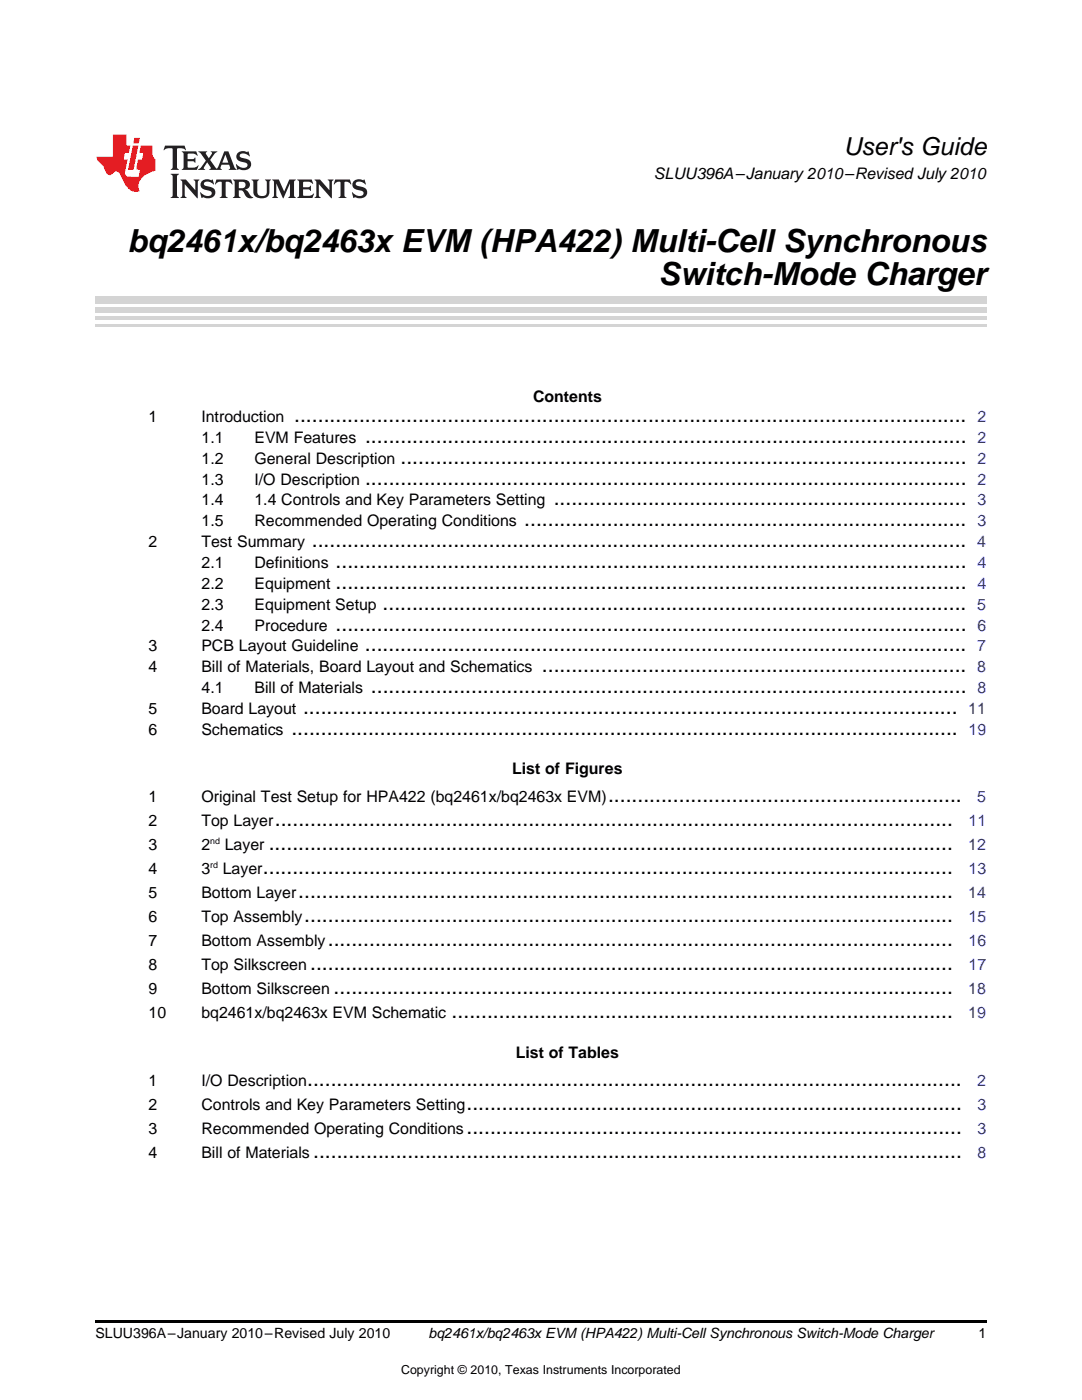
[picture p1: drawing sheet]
<svg xmlns="http://www.w3.org/2000/svg" width="216mm" height="279mm" viewBox="0 0 216 279" stroke-linecap="round" stroke-linejoin="round" font-family="sans-serif">
<defs><g id="words">
<g font-size="6.3">
<text x="25.5" y="50.2">bq2461x/bq2463x EVM (HPA422) Multi-Cell Synchronous</text>
<text x="131.4" y="56.9">Switch-Mode Charger</text>
</g>
<text font-size="4.9" x="168.3" y="30.9">User's Guide</text>
<g font-size="4.2">
<text x="58.7" y="84.2">..................................................................................................................</text>
<text x="72.8" y="88.4">......................................................................................................</text>
<text x="79.9" y="92.5">................................................................................................</text>
<text x="72.8" y="96.7">......................................................................................................</text>
<text x="110.5" y="100.9">......................................................................</text>
<text x="104.6" y="105">...........................................................................</text>
<text x="62.2" y="109.2">...............................................................................................................</text>
<text x="67" y="113.3">...........................................................................................................</text>
<text x="67" y="117.5">...........................................................................................................</text>
<text x="67" y="125.8">...........................................................................................................</text>
<text x="76.3" y="121.7">...................................................................................................</text>
<text x="72.8" y="130">......................................................................................................</text>
<text x="108.1" y="134.2">........................................................................</text>
<text x="60.5" y="142.5">...............................................................................................................</text>
<text x="74" y="138.3">.....................................................................................................</text>
<text x="58.1" y="146.6">.................................................................................................................</text>
<text x="121.3" y="160.1">............................................................</text>
<text x="54.8" y="164.9">...................................................................................................................</text>
<text x="53.6" y="169.7">....................................................................................................................</text>
<text x="52.5" y="174.4">.....................................................................................................................</text>
<text x="59.5" y="179.2">...............................................................................................................</text>
<text x="60.7" y="184">..............................................................................................................</text>
<text x="65.4" y="188.8">..........................................................................................................</text>
<text x="61.9" y="193.6">.............................................................................................................</text>
<text x="66.6" y="198.4">.........................................................................................................</text>
<text x="90.1" y="203.2">.....................................................................................</text>
<text x="61.3" y="216.6">...............................................................................................................</text>
<text x="93.1" y="221.4">....................................................................................</text>
<text x="93.1" y="226.2">....................................................................................</text>
<text x="62.5" y="231">..............................................................................................................</text>
</g>
<g font-size="3.2">
<text x="130.5" y="35.7">SLUU396A–January 2010–Revised July 2010</text>
<text x="106.4" y="80.2">Contents</text>
<text x="29.6" y="84.2">1</text>
<text x="40.2" y="84.2">Introduction</text>
<text x="40.2" y="88.4">1.1</text>
<text x="50.8" y="88.4">EVM Features</text>
<text x="40.2" y="92.5">1.2</text>
<text x="50.8" y="92.5">General Description</text>
<text x="40.2" y="96.7">1.3</text>
<text x="40.2" y="100.9">1.4</text>
<text x="50.8" y="96.7">I/O Description</text>
<text x="50.8" y="100.9">1.4 Controls and Key Parameters Setting</text>
<text x="40.2" y="105">1.5</text>
<text x="50.8" y="105">Recommended Operating Conditions</text>
<text x="29.6" y="109.2">2</text>
<text x="40.2" y="109.2">Test Summary</text>
<text x="40.2" y="113.3">2.1</text>
<text x="50.8" y="113.3">Definitions</text>
<text x="40.2" y="117.5">2.2</text>
<text x="50.8" y="117.5">Equipment</text>
<text x="40.2" y="121.7">2.3</text>
<text x="40.2" y="125.8">2.4</text>
<text x="50.8" y="121.7">Equipment Setup</text>
<text x="50.8" y="125.8">Procedure</text>
<text x="29.6" y="130">3</text>
<text x="40.2" y="130">PCB Layout Guideline</text>
<text x="29.6" y="134.2">4</text>
<text x="40.2" y="134.2">Bill of Materials, Board Layout and Schematics</text>
<text x="29.6" y="142.5">5</text>
<text x="40.2" y="142.5">Board Layout</text>
<text x="40.2" y="138.3">4.1</text>
<text x="50.8" y="138.3">Bill of Materials</text>
<text x="29.6" y="146.6">6</text>
<text x="40.2" y="146.6">Schematics</text>
<text x="102.2" y="154.5">List of Figures</text>
<text x="29.6" y="160.1">1</text>
<text x="40.2" y="160.1">Original Test Setup for HPA422 (bq2461x/bq2463x EVM)</text>
<text x="29.6" y="164.9">2</text>
<text x="40.2" y="164.9">Top Layer</text>
<text x="29.6" y="169.7">3</text>
<text x="40.2" y="169.7">2</text>
<text x="44.8" y="169.7">Layer</text>
<text x="29.6" y="174.4">4</text>
<text x="29.6" y="179.2">5</text>
<text x="40.2" y="174.4">3</text>
<text x="40.2" y="179.2">Bottom Layer</text>
<text x="44.4" y="174.4">Layer</text>
<text x="29.6" y="184">6</text>
<text x="40.2" y="184">Top Assembly</text>
<text x="29.6" y="188.8">7</text>
<text x="40.2" y="188.8">Bottom Assembly</text>
<text x="29.6" y="193.6">8</text>
<text x="40.2" y="193.6">Top Silkscreen</text>
<text x="29.6" y="198.4">9</text>
<text x="29.6" y="203.2">10</text>
<text x="40.2" y="198.4">Bottom Silkscreen</text>
<text x="40.2" y="203.2">bq2461x/bq2463x EVM Schematic</text>
<text x="102.9" y="211.1">List of Tables</text>
<text x="29.6" y="216.6">1</text>
<text x="29.6" y="221.4">2</text>
<text x="40.2" y="216.6">I/O Description</text>
<text x="40.2" y="221.4">Controls and Key Parameters Setting</text>
<text x="29.6" y="226.2">3</text>
<text x="40.2" y="226.2">Recommended Operating Conditions</text>
<text x="29.6" y="231">4</text>
<text x="40.2" y="231">Bill of Materials</text>
</g>
<g font-size="3.2" fill="#00f">
<text x="195" y="84.2">2</text>
<text x="195" y="88.4">2</text>
<text x="195" y="92.5">2</text>
<text x="195" y="96.7">2</text>
<text x="195" y="100.9">3</text>
<text x="195" y="105">3</text>
<text x="195" y="109.2">4</text>
<text x="195" y="113.3">4</text>
<text x="195" y="117.5">4</text>
<text x="195" y="121.7">5</text>
<text x="195" y="125.8">6</text>
<text x="195" y="130">7</text>
<text x="195" y="134.2">8</text>
<text x="193.2" y="142.5">11</text>
<text x="195" y="138.3">8</text>
<text x="193.3" y="146.6">19</text>
<text x="195" y="160.1">5</text>
<text x="193.3" y="164.9">11</text>
<text x="193.2" y="169.7">12</text>
<text x="193.2" y="179.2">14</text>
<text x="193.3" y="174.4">13</text>
<text x="193.3" y="184">15</text>
<text x="193.3" y="188.8">16</text>
<text x="193.3" y="193.6">17</text>
<text x="193.2" y="198.4">18</text>
<text x="193.2" y="203.2">19</text>
<text x="195" y="216.6">2</text>
<text x="195" y="221.4">3</text>
<text x="195" y="226.2">3</text>
<text x="195" y="231">8</text>
</g>
<g font-size="2.8">
<text x="19" y="267.1">SLUU396A–January 2010–Revised July 2010</text>
<text x="85.5" y="267.1">bq2461x/bq2463x EVM (HPA422) Multi-Cell Synchronous Switch-Mode Charger</text>
<text x="195.3" y="267">1</text>
</g>
<text font-size="2.5" x="80" y="274.2">Copyright © 2010, Texas Instruments Incorporated</text>
<g font-size="1.8">
<text x="41.9" y="168.4">nd</text>
<text x="41.9" y="173.2">rd</text>
</g>
</g></defs>
<path d="M32.9 29.1l-.3 .9h.1a1.64 1.64 0 0 1 1.7-.3l.1 3.6-.4 .6h1.6l-.4-.6v-3.5v-.1l.4-.1a1.36 1.36 0 0 1 1.3 .4h.1l-.3-.9zM36.3 30.2l.3 .3v.3v2.5v.3l-.3 .3h3l.3-.9h-.1a1.87 1.87 0 0 1-2 .4l-.1-1.2h1.2l.4 .3v-1.1l-.4 .3-1.2 .1 .1-1.1 .2-.1a1.66 1.66 0 0 1 1.7 .5l.1-.1-.3-.8zM39.6 30.2l1.5 1.9-.9 1.2-.7 .6h1.4l-.3-.3 .7-1.2 .8 1.2-.3 .3h2.5l-.3-.3 .2-.7h1.5l.2 .6-.3 .4h1.6l-.4-.5-1.2-3.2h-.8l-1.2 2.9-.4 .6-1.3-1.8 .9-1.1 .6-.6h-1.4l.3 .3-.6 1.1-.6-1 .2-.4zM45 30.8l.6 1.7h-1.2zM47.4 30.6a1.04 1.04 0 0 0-.2 1.1 1.04 1.04 0 0 0 1 .6l1 .2a.5 .5 0 0 1 .2 .6 .5 .5 0 0 1-.5 .4 1.76 1.76 0 0 1-1.7-.8l-.1 .1 .3 1.1 .2-.1a2.54 2.54 0 0 0 2.2-.3 1.12 1.12 0 0 0 .2-1.2 1.12 1.12 0 0 0-1-.6l-1-.3a.4 .4 0 0 1-.2-.4 .4 .4 0 0 1 .4-.3 1.6 1.6 0 0 1 1.6 .5h.1l-.3-1-.3 .2-.2-.1a1.62 1.62 0 0 0-1.7 .3zM34.1 34.7l.3 .3 .1 .3v3.6l-.1 .3-.3 .3h1.6l-.3-.3-.1-.3v-3.6l.1-.3 .3-.3zM36 35.8l.4 .6v2.5l-.1 .3-.3 .3h1.2l-.3-.6v-2.1l2.6 2.8v-3.2l.3-.6h-1.2l.3 .4 .1 1.7-1.9-2.1zM40.3 36.2a1.04 1.04 0 0 0-.2 1.1 1.04 1.04 0 0 0 .9 .6l1 .3a.5 .5 0 0 1 .2 .5 .5 .5 0 0 1-.4 .4 1.76 1.76 0 0 1-1.8-.7h-.1l.3 1.1 .2-.1a2.55 2.55 0 0 0 2.3-.3 1.12 1.12 0 0 0 .2-1.2 1.12 1.12 0 0 0-1-.6l-1-.3a.41 .41 0 0 1-.2-.4 .41 .41 0 0 1 .4-.3 1.6 1.6 0 0 1 1.5 .5h.1l-.3-1-.2 .2-.2-.1a1.64 1.64 0 0 0-1.7 .3zM43.2 35.8l-.3 1h.1a.95 .95 0 0 1 1.2-.5v2.6v.3l-.4 .3h1.6l-.3-.3-.1-.3v-2.4l.3-.2a1.02 1.02 0 0 1 1 .5h.1l-.3-1zM46.5 35.8l.3 .4v.2v2.5v.3l-.3 .3h1.5l-.3-.3-.1-1.2a.9 .9 0 0 1 1.2 .8 1.07 1.07 0 0 0 1.7 .6 1.97 1.97 0 0 1-1.1-1.3l-.5-.3a.98 .98 0 0 0 1-1 .98 .98 0 0 0-1-.9zM47.7 36.3h.2a.81 .81 0 0 1 1.1 .6 .64 .64 0 0 1-.7 .7h-.7zM50.2 35.8l.3 .4 .1 .2v1.9a1.59 1.59 0 0 0 2.1 1.2 1.15 1.15 0 0 0 1.1-1.2v-2.1l.3-.4h-1.2l.3 .6v1.9a.97 .97 0 0 1-.7 .9 .97 .97 0 0 1-1.1-.6l-.1-2.2 .1-.2 .3-.4zM54.3 35.8l.3 .4 .1 .2v2.5l-.4 .6h1.2l-.4-.6v-2.3l1.4 3 1.4-3v2.3l-.4 .6h1.5l-.3-.3v-.3v-2.5v-.2l.3-.4h-1.3l-1 2.4-1.1-2.4zM59.3 35.8l.3 .4 .1 .2v2.5l-.1 .3-.3 .3h3l.4-.8-.1-.1a1.88 1.88 0 0 1-2.1 .4v-1.2h1.2l.3 .3v-1l-.3 .2-1.2 .1v-1l.3-.1a1.66 1.66 0 0 1 1.6 .4h.1l-.3-.9zM62.8 35.8l.3 .6v2.5v.3l-.3 .3h1.2l-.4-.6v-2.1l2.6 2.8v-3.2l.3-.6h-1.1l.3 .4v1.7l-1.8-2.1zM66.9 35.8l-.3 1h.1a.95 .95 0 0 1 1.2-.5v2.6v.3l-.4 .3h1.6l-.3-.3-.1-.3v-2.4l.3-.2a1.02 1.02 0 0 1 1 .5h.1l-.3-1zM70.6 36.2a1.04 1.04 0 0 0-.2 1.1 1.04 1.04 0 0 0 .9 .6l1 .3a.5 .5 0 0 1 .2 .5 .5 .5 0 0 1-.4 .4 1.75 1.75 0 0 1-1.8-.7h-.1l.3 1.1 .2-.1a2.56 2.56 0 0 0 2.3-.3 1.12 1.12 0 0 0 .2-1.2 1.12 1.12 0 0 0-1-.6l-1-.3a.4 .4 0 0 1-.2-.4 .4 .4 0 0 1 .4-.3 1.6 1.6 0 0 1 1.5 .5h.1l-.3-1-.2 .2-.2-.1a1.64 1.64 0 0 0-1.7 .3z" fill="#231f20"/>
<path d="M22.5 26.9v4.4h-3.2a2.57 2.57 0 0 0 1.2 1.7l.4 .8a1.22 1.22 0 0 0 1.3 1.1l.2-.2a.9 .9 0 0 1 1-.5 .9 .9 0 0 1 .7 .9l.5 1.1a2.58 2.58 0 0 0 3.3 1.9 2.35 2.35 0 0 1 .9-3.1l1.1-.6 1.1-.3v-2.3a1.45 1.45 0 0 1-.6-1.3v-1.5h-2.3l-.3 1.5h.8l-.2 1.3h-.9l-.3 1.6 .1 .4 .7 .1-.3 1.4h-1.1a1.52 1.52 0 0 1-1.7-.6l.6-2.9h-.8l.2-1.3h.8l.3-1.5h-.7v-2.1zM26.5 29l-1 4.9h1.2l.9-4.9zM26.8 27.5l-.2 1.1h1.1l.2-1.1z" fill="#ee1d23"/>
<path d="M19 263.5h177.8v.6h-177.8z" fill="#000"/>
<path d="M19 65h177.8" fill="none" stroke="#d4d4d4" stroke-width=".42"/>
<g fill="#d4d4d4">
<path d="M19 63h177.8v.7h-177.8z"/>
<path d="M19 61.2h177.8v1.1h-177.8z"/>
<path d="M19 59.1h177.8v1.4h-177.8z"/>
</g>
<use href="#words"/>
</svg>
